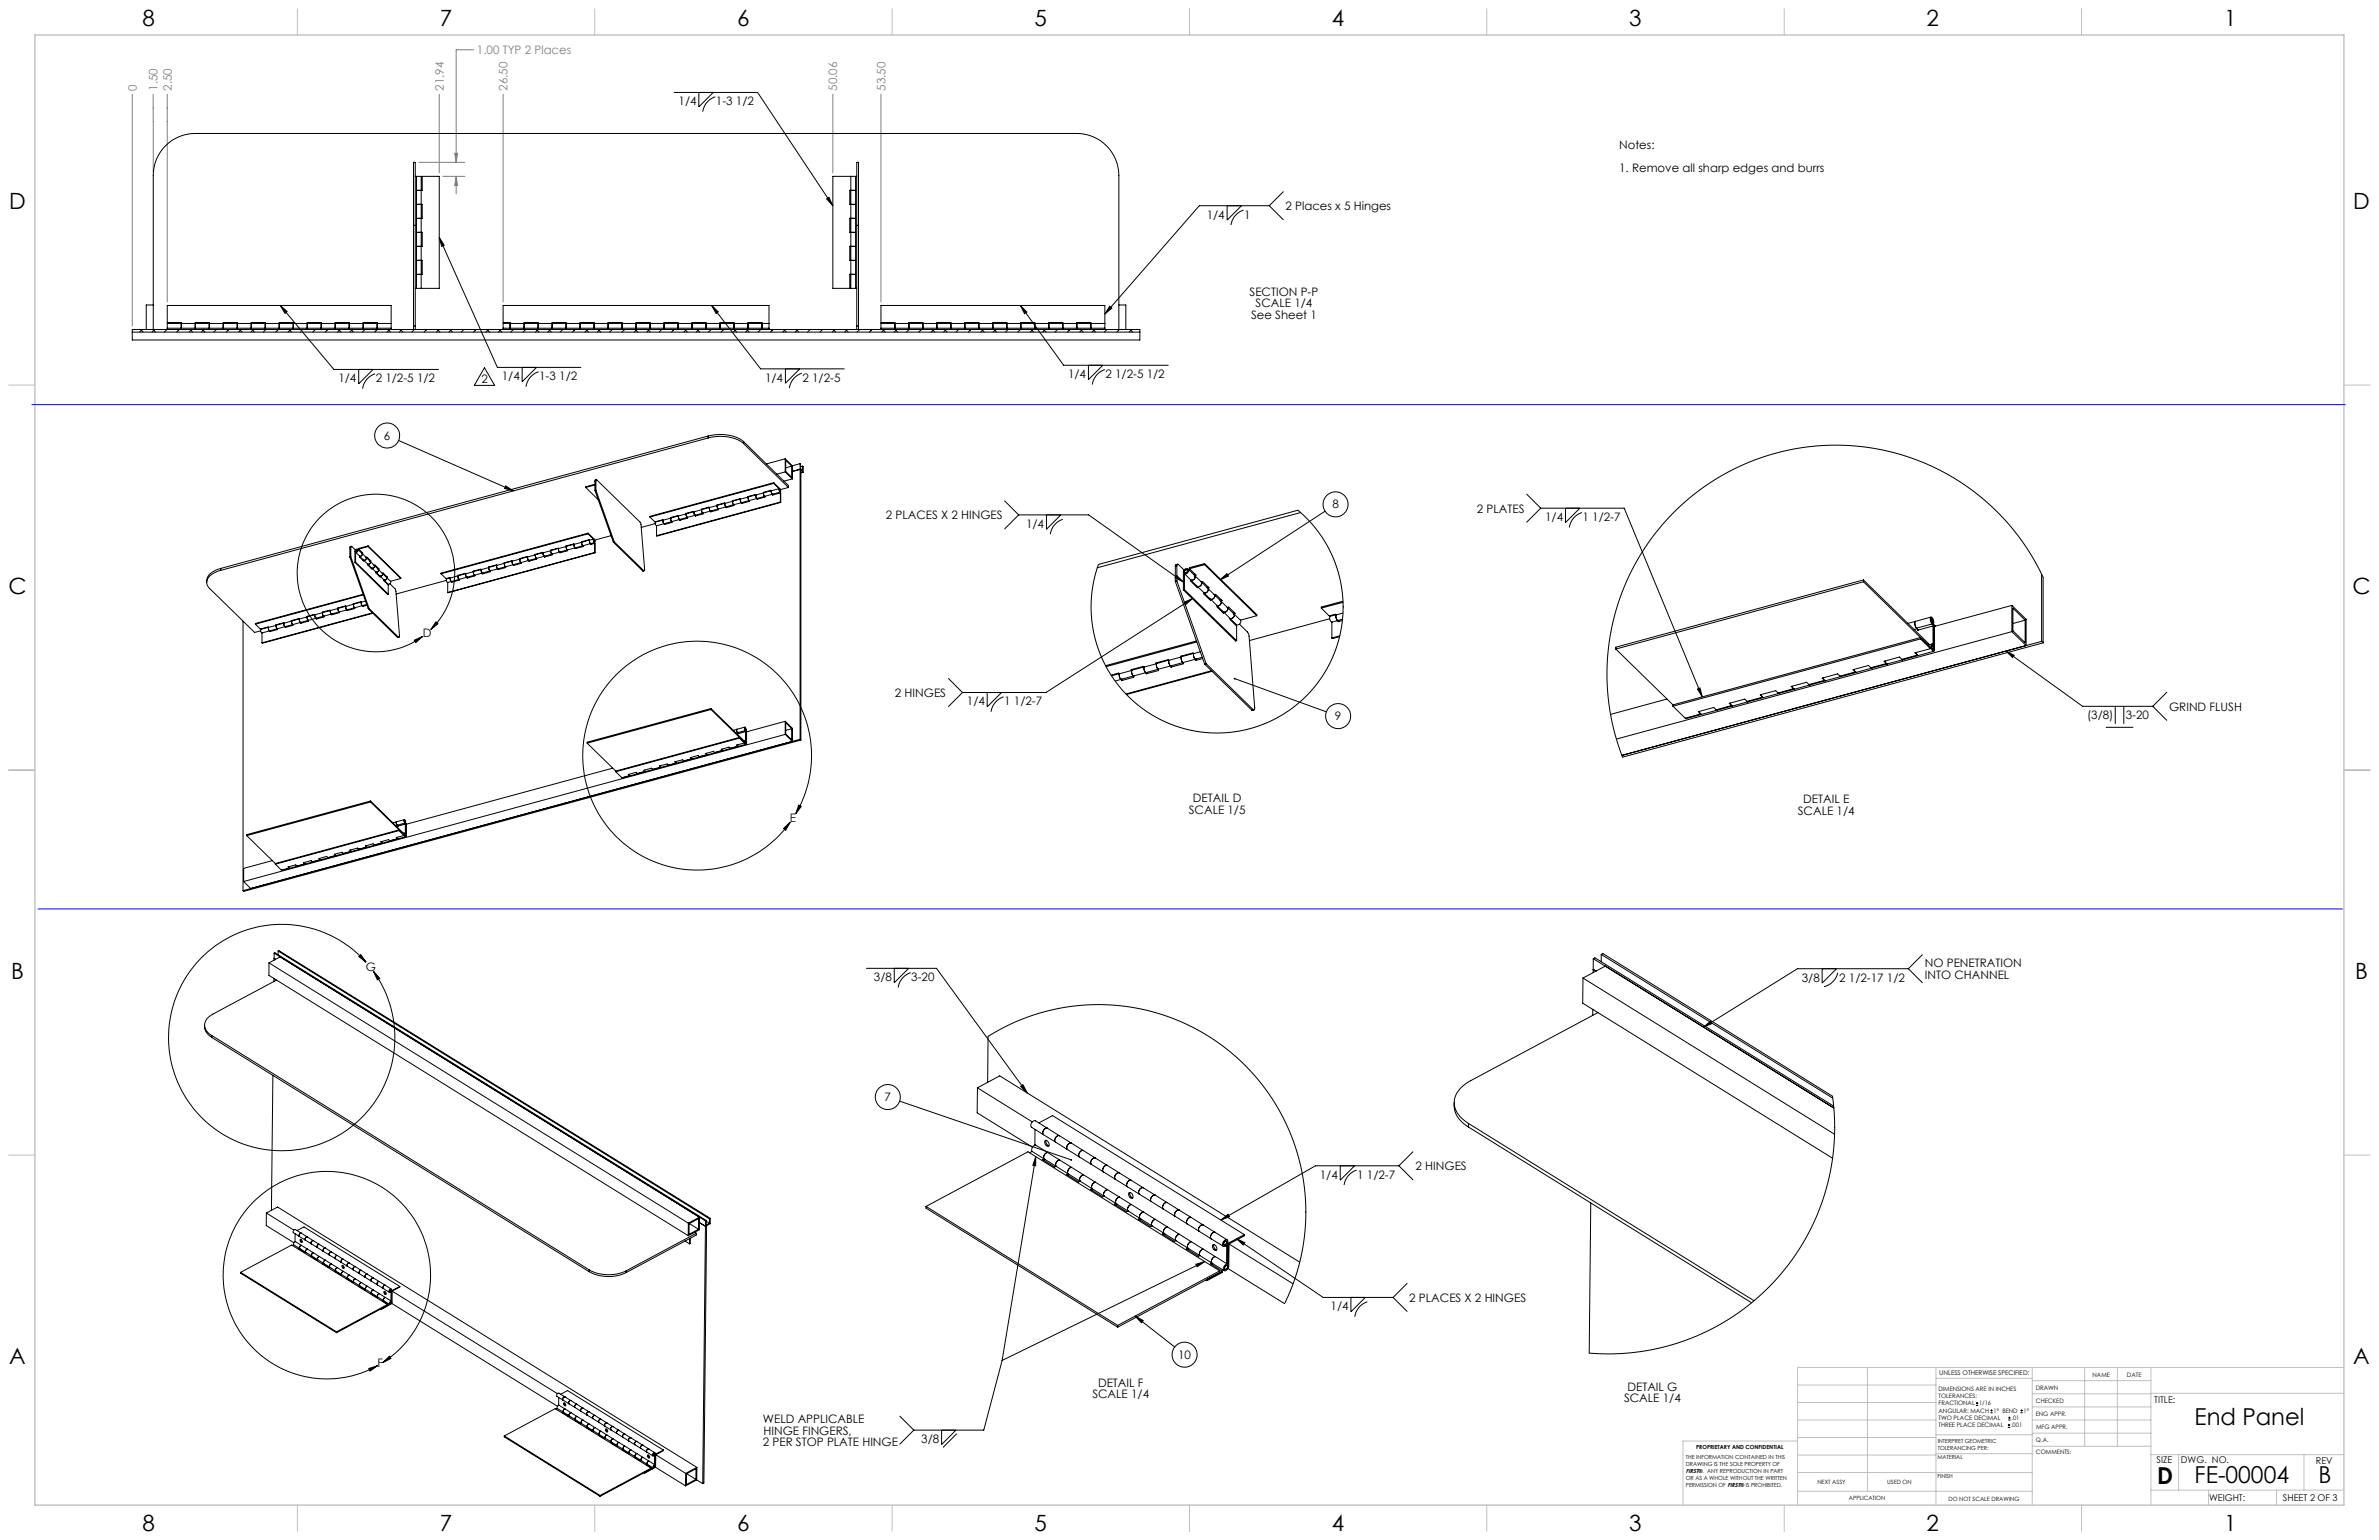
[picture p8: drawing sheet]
<svg xmlns="http://www.w3.org/2000/svg" width="864mm" height="559mm" viewBox="0 0 864 559" stroke-linecap="round" stroke-linejoin="round" font-family="sans-serif">
<defs><g id="words">
<g font-size="8.5">
<text x="796.6" y="517.1">End Panel</text>
<text x="783.1" y="538.4">D</text>
<text x="796.7" y="538.3">FE-00004</text>
<text x="841.6" y="538.3">B</text>
</g>
<g font-size="8.1">
<text x="51.7" y="9.3">8</text>
<text x="159.7" y="9.3">7</text>
<text x="267.6" y="9.3">6</text>
<text x="375.5" y="9.3">5</text>
<text x="483.5" y="9.3">4</text>
<text x="591.4" y="9.3">3</text>
<text x="699.4" y="9.3">2</text>
<text x="807.3" y="9.3">1</text>
<text x="3.3" y="76">D</text>
<text x="854.2" y="76">D</text>
<text x="3" y="215.7">C</text>
<text x="853.9" y="215.7">C</text>
<text x="4" y="355.4">B</text>
<text x="854.9" y="355.4">B</text>
<text x="3.3" y="495.1">A</text>
<text x="854.2" y="495.1">A</text>
<text x="51.7" y="555.4">8</text>
<text x="159.7" y="555.4">7</text>
<text x="267.6" y="555.4">6</text>
<text x="375.5" y="555.4">5</text>
<text x="483.5" y="555.4">4</text>
<text x="591.4" y="555.4">3</text>
<text x="699.4" y="555.4">2</text>
<text x="807.3" y="555.4">1</text>
</g>
<g font-size="4.2" fill="#7f7f7f">
<text x="173.1" y="19.6">1.00 TYP 2 Places</text>
<text x="49.6" y="33" transform="rotate(-90 49.6 33)">0</text>
<text x="57.2" y="33" transform="rotate(-90 57.2 33)">1.50</text>
<text x="62.3" y="33" transform="rotate(-90 62.3 33)">2.50</text>
<text x="161.1" y="33" transform="rotate(-90 161.1 33)">21.94</text>
<text x="184.2" y="33" transform="rotate(-90 184.2 33)">26.50</text>
<text x="303.9" y="33" transform="rotate(-90 303.9 33)">50.06</text>
<text x="321.4" y="33" transform="rotate(-90 321.4 33)">53.50</text>
</g>
<g font-size="4.2">
<text x="246.3" y="38.2">1/4</text>
<text x="259.9" y="38.2">1-3 1/2</text>
<text x="587.8" y="54.2">Notes:</text>
<text x="587.8" y="62.5">1. Remove all sharp edges and burrs</text>
<text x="466.7" y="76.2">2 Places x 5 Hinges</text>
<text x="438.1" y="79.4">1/4</text>
<text x="451.6" y="79.4">1</text>
<text x="453.6" y="107.3">SECTION P-P</text>
<text x="455.8" y="111.5">SCALE 1/4</text>
<text x="454.1" y="115.7">See Sheet 1</text>
<text x="387.7" y="137.2">1/4</text>
<text x="401.3" y="137.2">2 1/2-5 1/2</text>
<text x="122.8" y="138.7">1/4</text>
<text x="136.4" y="138.7">2 1/2-5 1/2</text>
<text x="174.8" y="139.1">2</text>
<text x="182.2" y="138">1/4</text>
<text x="195.7" y="138">1-3 1/2</text>
<text x="277.7" y="138.5">1/4</text>
<text x="291.3" y="138.5">2 1/2-5</text>
<text x="139.4" y="159.5">6</text>
<text x="483.7" y="184.5">8</text>
<text x="536.2" y="186">2 PLATES</text>
<text x="321.6" y="188.4">2 PLACES X 2 HINGES</text>
<text x="372.5" y="191.5">1/4</text>
<text x="560.9" y="189.1">1/4</text>
<text x="574.5" y="189.1">1 1/2-7</text>
<text x="153.5" y="231.1">D</text>
<text x="324.9" y="252.9">2 HINGES</text>
<text x="351" y="256">1/4</text>
<text x="364.6" y="256">1 1/2-7</text>
<text x="787.4" y="257.9">GRIND FLUSH</text>
<text x="484.6" y="261.3">9</text>
<text x="757.6" y="261">(3/8)</text>
<text x="771.7" y="261">3-20</text>
<text x="433" y="291.2">DETAIL D</text>
<text x="654.6" y="291.5">DETAIL E</text>
<text x="286.7" y="298.2">E</text>
<text x="431.5" y="295.4">SCALE 1/5</text>
<text x="652.6" y="295.7">SCALE 1/4</text>
<text x="132.8" y="352.4">G</text>
<text x="698.7" y="351">NO PENETRATION</text>
<text x="317.3" y="356.1">3/8</text>
<text x="330.8" y="356.1">3-20</text>
<text x="654.1" y="356.2">3/8</text>
<text x="667.7" y="356.2">2 1/2-17 1/2</text>
<text x="698.7" y="355.2">INTO CHANNEL</text>
<text x="321.1" y="399.5">7</text>
<text x="513.9" y="424.6">2 HINGES</text>
<text x="479.1" y="427.7">1/4</text>
<text x="492.7" y="427.7">1 1/2-7</text>
<text x="511.6" y="472.4">2 PLACES X 2 HINGES</text>
<text x="483" y="475.5">1/4</text>
<text x="137.1" y="496.1">F</text>
<text x="427.7" y="493">10</text>
<text x="398.6" y="503.2">DETAIL F</text>
<text x="396.5" y="507.4">SCALE 1/4</text>
<text x="589.5" y="508.7">SCALE 1/4</text>
<text x="590.8" y="504.6">DETAIL G</text>
<text x="277" y="516.4">WELD APPLICABLE</text>
<text x="277.2" y="520.5">HINGE FINGERS,</text>
<text x="276.9" y="524.7">2 PER STOP PLATE HINGE</text>
<text x="334.4" y="523.6">3/8</text>
</g>
<g font-size="3.4">
<text x="782" y="508.9">TITLE:</text>
<text x="782.9" y="531">SIZE</text>
<text x="791.7" y="531">DWG. NO.</text>
<text x="840.7" y="531.1">REV</text>
<text x="801.9" y="544.7">WEIGHT:</text>
<text x="828.7" y="544.6">SHEET 2 OF 3</text>
</g>
<text font-size="2.4" x="704" y="499.1">UNLESS OTHERWISE SPECIFIED:</text>
<g font-size="2.2">
<text x="759.6" y="499.5">NAME</text>
<text x="772.1" y="499.6">DATE</text>
<text x="703.7" y="504.7">DIMENSIONS ARE IN INCHES</text>
<text x="703.7" y="507.3">TOLERANCES:</text>
<text x="703.7" y="510">FRACTIONAL</text>
<text x="718.4" y="510">1/16</text>
<text x="739" y="504.3">DRAWN</text>
<text x="739.1" y="509.2">CHECKED</text>
<text x="703.7" y="512.6">ANGULAR: MACH</text>
<text x="703.7" y="515.3">TWO PLACE DECIMAL</text>
<text x="723.7" y="512.6">1° BEND</text>
<text x="730.2" y="515.3">.01</text>
<text x="734.6" y="512.6">1°</text>
<text x="739" y="513.9">ENG APPR.</text>
<text x="703.7" y="517.9">THREE PLACE DECIMAL</text>
<text x="730" y="517.9">.001</text>
<text x="739.1" y="518.6">MFG APPR.</text>
<text x="739.1" y="523.3">Q.A.</text>
<text x="739.1" y="527.5">COMMENTS:</text>
</g>
<g font-size="2.1">
<text x="612" y="534.5">FIRST®. ANY REPRODUCTION IN PART</text>
<text x="659.7" y="538.6">NEXT ASSY</text>
<text x="685.1" y="538.6">USED ON</text>
<text x="671.1" y="544.4">APPLICATION</text>
<text x="707.3" y="544.5">DO NOT SCALE DRAWING</text>
</g>
<g font-size="2">
<text x="615.7" y="525.8">PROPRIETARY AND CONFIDENTIAL</text>
<text x="703.4" y="523.5">INTERPRET GEOMETRIC</text>
<text x="703.4" y="526">TOLERANCING PER:</text>
<text x="612" y="529.4">THE INFORMATION CONTAINED IN THIS</text>
<text x="612" y="531.9">DRAWING IS THE SOLE PROPERTY OF</text>
<text x="703.3" y="529.6">MATERIAL</text>
<text x="612" y="537">OR AS A WHOLE WITHOUT THE WRITTEN</text>
<text x="612" y="539.5">PERMISSION OF FIRST® IS PROHIBITED.</text>
<text x="703.4" y="536.4">FINISH</text>
</g>
</g></defs>
<g fill="none" stroke="#c0c0c0" stroke-width=".36">
<path d="M108 3.2v9.5M215.9 3.2v9.5M323.9 3.2v9.5M431.8 3.2v9.5M539.7 3.2v9.5M647.7 3.2v9.5M755.6 3.2v9.5M3.1 139.7h9.6M850.9 139.7h9.5M3.1 279.4h9.6M850.9 279.4h9.5M3.1 419.1h9.6"/>
<path d="M850.9 419.1h9.5M677.9 496.2v44.9M702.8 496.2v49.9M737.7 496.2v49.9M756.7 496.2v28.6M768.6 496.2v28.6M780.8 496.2v49.9M850.9 496.2h-198.4v49.9M652.5 515.3h50.3M652.5 508.9h50.3M652.5 502.6h50.3M702.8 500.1h34.9"/>
<path d="M737.7 510.5h43.1M737.7 505.7h43.1M737.7 501h43.1M737.7 515.3h43.1M780.8 505.6h70.1M652.5 534.3l85.2 .1M652.5 528h50.3M652.5 521.6h50.3M652.5 522.9h-41.6v23.2M702.8 527.5h35M702.8 520.6h35M737.7 520h43.1"/>
<path d="M737.8 524.8h43M780.8 527.8h70.1M790.9 527.8v12.9M836.4 527.8v12.9M108 546.1v9.6M215.9 546.1v9.6M323.9 546.1v9.6M431.8 546.1v9.6M539.7 546.1v9.6M647.7 546.1v9.6M652.5 541.1h85.2M755.6 546.1v9.6"/>
<path d="M780.8 540.7h70.1M801.7 540.7v5.4M826.4 540.7v5.4"/>
</g>
<path d="M12.7 12.7h838.2v533.4h-838.2z" fill="none" stroke="#c0c0c0" stroke-width=".5"/>
<g fill="none" stroke="#000" stroke-width=".36">
<path d="M244.7 33.5h30.3l27.3 41.1M253.7 33.5v5.3l5.2-5.3M259.6 35.1a6.7 6.7 0 0 0-4.5 5.4M300.1 72.2l.8-.6 1.4 3zM445.5 74.6v5.3l5.2-5.3M451.4 76.2a6.7 6.7 0 0 0-4.5 5.5M460.8 74.6h-25.4l-34.3 39.3M460.8 74.6l5 5.1M465.8 69.6l-5 5M159.5 86.2l1.8 2.8-1 .4zM159.5 86.2l21.1 47.1h30.3M101.7 110.8l2.5 2.3-.7 .6z"/>
<path d="M101.7 110.8l19.5 23.3h38M258.3 110.8l2.4 2.4-.7 .6zM258.3 110.8l17.8 23h30.4M370.4 110.8l2.3 2.4-.8 .6zM370.4 110.8l15.7 21.7h38M402.8 111.1l.8 .7-2.5 2.1zM130.2 134.1v5.2l5.2-5.2M136.2 135.6a6.6 6.6 0 0 0-4.6 5.4M175.9 133.4l3.7 6.4h-7.4zM189.5 133.3v5.2l5.3-5.2M195.5 134.9a6.6 6.6 0 0 0-4.5 5.4M285.1 133.8v5.3l5.2-5.3"/>
<path d="M291.1 135.4a6.7 6.7 0 0 0-4.6 5.4M395.1 132.5v5.3l5.2-5.3M401.1 134.1a6.6 6.6 0 0 0-4.6 5.4M144.7 159.8l41.7 18.3M183.6 176.3l2.8 1.8-3.2-.9zM554.2 179.3l5.1 5.1M364.7 181.8l5.1 5M369.8 186.8h25.4l34.4 24.4M369.8 186.8l-5.1 5.1M379.9 186.8v5.3l5.2-5.3M385.8 188.4a6.7 6.7 0 0 0-4.5 5.5M481 185.5l-38.1 24.9"/>
<path d="M559.3 184.4h30.3l28.3 68.5M559.3 184.4l-5.1 5.1M568.3 184.4v5.2l5.2-5.2M574.3 186a6.6 6.6 0 0 0-4.6 5.4M427.2 208.8l2.4 2.4-3-1.5zM429.8 218.6l3-1.4-2.5 2.3zM432.8 217.2l-53.1 34.1h-30.3M442.9 210.4l2.5-2.2 .5 .8zM150.4 232.3l3-1.4-2.4 2.3zM156.4 228.4a28.6 28.6 0 0 0-10.8-47.6 28.6 28.6 0 0 0-37.3 31.5 28.6 28.6 0 0 0 45.1 18.6M158.3 225.6l.7 .7-2.6 2.1zM728.2 236.3l3 1.5-.6 .8z"/>
<path d="M728.2 236.3l27.8 20h25.5M344.3 246.2l5.1 5.1M349.4 251.3l-5.1 5.1M358.4 251.3v5.2l5.2-5.2M364.3 252.8a6.8 6.8 0 0 0-4.5 5.5M448.2 246.2l33.3 12.1M616.2 250l.9-.4 .8 3.3zM767.9 256.3v6.3M771 256.3v6.3M781.5 256.3l5.1 5.1M786.6 251.2l-5.1 5.1M764.4 263.9h10"/>
<path d="M288.9 295.3a41.5 41.5 0 0 0-34-62.7 41.5 41.5 0 0 0-39.1 59.6 41.5 41.5 0 0 0 71 6.1M289.9 292.1l1 .5-2 2.7zM284.4 300.6l2.4-2.3-1.6 3zM130.2 347.1l.8-.7 1.9 2.7zM132.9 349.1a41.1 41.1 0 0 0-69 12.9 41.1 41.1 0 0 0 43.3 55.3 41.1 41.1 0 0 0 29-63.9l-.6-.9M135.6 352.5l2.2 2.5-.8 .5zM314.5 351.4h25.4l33 45.2M324.6 351.4v5.2l5.2-5.2M330.6 353a6.7 6.7 0 0 0-4.6 5.4M661.5 351.5v5.2l5.2-5.2M667.1 353a6.7 6.7 0 0 1-5 5M692.7 351.5h-40.2l-34.1 21.2"/>
<path d="M692.7 351.5l5.1 5.1M697.8 346.4l-5.1 5.1M618.4 372.7l2.6-2.2 .5 .9zM326.6 399.6l62.3 21.3M370.5 394.2l.8-.6 1.6 3zM376 419.7v3.4l-1.1-.2zM376 419.7l-12.2 73.9M512.9 417.9l-5.1 5.1M486.5 423v5.2l5.2-5.2M492.5 424.6a6.6 6.6 0 0 0-4.6 5.4M507.8 423h-30.3l-34.3 19.7M507.8 423l5.1 5.1"/>
<path d="M434.1 458.8l3.2-1-2.7 1.9zM437.3 457.8l-73.5 35.8M443.2 442.7l2.6-2.1 .5 .9zM448.9 449.5l3 1.4-.6 .9zM448.9 449.5l31.4 21.3h25.4M412.1 477.6l2.9 1.6-.6 .8zM412.1 477.6l14.3 11.2M490.4 470.8v5.2l5.2-5.2M496.4 472.4a6.6 6.6 0 0 0-4.6 5.4M505.7 470.8l5.1 5.1M510.8 465.7l-5.1 5.1M133.9 496.6l3.2-1.1-2.8 2z"/>
<path d="M138.9 494.4a37.7 37.7 0 0 0-2.5-64.8 37.7 37.7 0 0 0-55.5 33.5 37.7 37.7 0 0 0 56.2 32.4M138.9 494.4l2.5-2.3 .5 .8zM363.8 493.6l-6.7 25.3h-25.4M326.6 513.9l5.1 5M331.7 518.9l-5.1 5.1M341.8 518.9v5.3l5.2-5.3M347.3 520.2l-5 5"/>
<circle cx="140.5" cy="158" r="4.5"/>
<circle cx="484.8" cy="183" r="4.5"/>
<circle cx="485.8" cy="259.9" r="4.5"/>
<circle cx="322.3" cy="398.1" r="4.5"/>
<circle cx="430" cy="491.6" r="4.5"/>
</g>
<g fill="none" stroke="#7f7f7f" stroke-width=".36">
<path d="M171.9 18.1h-6.3v40.8M48 34.2v84.1M55.6 34.2v28.2M60.7 34.2v75.4M159.5 34.2v28.5M182.6 34.2v75.4M302.3 34.2v28.5M319.8 34.2v75.4M152 58.9h16.8M165.1 55.6h1l-.5 3.3zM160.7 64h8.1M165.6 64l.5 3.3h-1z"/>
<path d="M165.6 64v6.3"/>
</g>
<path d="M11.5 146.8h839.9M13.8 329.8h836.5" fill="none" stroke="#00f" stroke-width=".36"/>
<path d="M101.7 110.8l2.5 2.3-.7 .6zM159.5 86.2l1.8 2.8-1 .4zM300.1 72.2l.8-.6 1.4 3zM258.3 110.8l2.4 2.4-.7 .6zM370.4 110.8l2.3 2.4-.8 .6zM402.8 111.1l.8 .7-2.5 2.1zM138.9 494.4l2.5-2.3 .5 .8zM133.9 496.6l3.2-1.1-2.8 2zM130.2 347.1l.8-.7 1.9 2.7zM135.6 352.5l2.2 2.5-.8 .5zM158.3 225.6l.7 .7-2.6 2.1zM150.4 232.3l3-1.4-2.4 2.3zM289.9 292.1l1 .5-2 2.7zM284.4 300.6l2.4-2.3-1.6 3zM183.6 176.3l2.8 1.8-3.2-.9zM442.9 210.4l2.5-2.2 .5 .8zM448 246l.2 .2-.3-.1a.35 .35 0 0 0 .4 .5 .35 .35 0 0 0 .2-.6 .35 .35 0 0 0-.5 0zM429.8 218.6l3-1.4-2.5 2.3zM427.2 208.8l2.4 2.4-3-1.5zM616.2 250l.9-.4 .8 3.3zM728.2 236.3l3 1.5-.6 .8zM388.6 420.7l.1 .5 .4-.1-.2-.2 .3 .1-.1-.3zM412.1 477.6l2.9 1.6-.6 .8zM370.5 394.2l.8-.6 1.6 3zM443.2 442.7l2.6-2.1 .5 .9zM448.9 449.5l3 1.4-.6 .9zM376 419.7v3.4l-1.1-.2zM434.1 458.8l3.2-1-2.7 1.9zM618.4 372.7l2.6-2.2 .5 .9z" fill="#000"/>
<path d="M165.6 64l.5 3.3h-1zM165.1 55.6h1l-.5 3.3z" fill="#7f7f7f"/>
<g fill="none" stroke="#000" stroke-width=".36">
<path d="M150.7 64h.5M151.2 74.2h1.7zM151.2 64h1.7v40.6M151.2 64v40.6M152.9 69.1h-1.7h2.1v-5.1h6.2v40.6h-6.6M152.9 74.2h.4v5h-2.1h1.7M308.9 79.2h1.7h-2.1v5.1h2.1h-1.7M308.9 69.1h1.7h-2.1v5.1h2.1h-1.7M308.9 64v40.6h1.7M310.6 64v40.6M311 64h-8.7v40.6h6.2v-5h2.1h-1.7M150.1 81.8h.6"/>
<path d="M151.2 94.5h1.7zM151.2 84.3h1.7zM152.9 94.5h.4v5.1h-2.1h1.7M152.9 84.3h.4v5.1h-2.1h1.7M308.9 89.4h1.7h-2.1v5.1h2.1h-1.7M311 81.8h.6M48 119.6h365.8v3.8h-365.8zM51 119.6l1 .9M51.6 119.6l-.9 .9M55.5 119.6l.9 .9M55.6 119.6v-55.9a15.2 15.2 0 0 1 15.3-15.3h320a15.3 15.3 0 0 1 15.3 15.3v55.9M55.6 110.7h-2.5v8.9"/>
<path d="M56.1 119.6l-.9 .9M60.6 119.6l-.9 .9M60.7 119.1h81.3M64.5 119.6l.3 .3M65.1 119.6l-1 .9M69 119.6l.9 .9M69.6 119.6l-.9 .9M70.9 117.4v1.7v-2.1h5.1v2.1M73.4 119.6l1 .9M74.1 119.6l-1 .9M78.6 119.6l-1 .9M81 117.4v1.7v-2.1h5.1v2.1"/>
<path d="M82.4 119.6l.4 .3M83.1 119.6l-1 .9M86.9 119.6l1 .9M87.6 119.6l-1 .9M91.2 117.4v1.7v-2.1h5.1v2.1M91.4 119.6l1 .9M92 119.6l-.9 .9M96.5 119.6l-.9 .9M100.4 119.6l.3 .3M101 119.6l-.9 .9M101.4 117.4v1.7v-2.1h5v2.1M104.9 119.6l.9 .9"/>
<path d="M105.5 119.6l-.9 .9M110 119.6l-.1 .1M111.5 117.4v1.7v-2.1h5.1v2.1M114.5 119.6l-1 .9M118.4 119.6l.3 .3M119 119.6l-1 .9M121.7 117.4v1.7v-2.1h5.1v2.1M122.8 119.6l1 .9M123.5 119.6l-1 .9M127.4 119.6l.9 .9M128 119.6l-1 .9M131.8 117.4v1.7v-2.1h5.1v2.1"/>
<path d="M132.5 119.6l-1 .9M136.3 119.6l.3 .3M136.9 119.6l-.9 .9M140.8 119.6l.9 .9M141.4 119.6l-.9 .9M142 117.4v1.7M142 117.4h-81.3v2.2M142 117.4v-6.6h-81.3v6.2h5.1v2.1M142 119.1v.5M145.3 119.6l1 .9M145.9 119.6l-.9 .9M150.1 118.3h.6"/>
<path d="M150.1 119.6v-60.7h.6v60.7M150.4 119.6l-.9 .9M150.7 104.6h.5M151.2 104.6h1.7M154.3 119.6l.3 .3M154.9 119.6l-.9 .9M158.8 119.6l.9 .9M159.4 119.6l-1 .9M163.3 119.6l.9 .9M163.9 119.6l-1 .9M168.4 119.6l-1 .9M172.2 119.6l.3 .3"/>
<path d="M172.9 119.6l-1 .9M176.7 119.6l1 .9M177.3 119.6l-.9 .9M181.2 119.6l1 .9M181.9 119.6l-1 .9M182.6 119.1h96.6M186.3 119.6l-.9 .9M190.2 119.6l.3 .3M190.3 117.4v1.7v-2.1h5v2.1M190.8 119.6l-.9 .9M194.7 119.6l1 .9M195.3 119.6l-.9 .9"/>
<path d="M199.2 119.6l.9 .9M199.8 119.6l-.9 .9M200.4 117.4v1.7v-2.1h5.1v2.1M204.3 119.6l-1 .9M208.2 119.6l.3 .3M208.8 119.6l-1 .9M210.6 117.4v1.7v-2.1h5.1v2.1M212.7 119.6l.9 .9M213.3 119.6l-1 .9M217.1 119.6l1 .9M217.8 119.6l-1 .9M220.7 117.4v1.7v-2.1h5.1v2.1"/>
<path d="M222.3 119.6l-1 .9M226.1 119.6l.3 .3M226.7 119.6l-.9 .9M230.6 119.6l1 .9M230.9 117.4v1.7v-2.1h5.1v2.1M231.2 119.6l-.9 .9M235.1 119.6l.9 .9M235.7 119.6l-.9 .9M240.2 119.6l-.9 .9M241.1 117.4v1.7v-2.1h5v2.1M244.1 119.6l.3 .3M244.7 119.6l-.9 .9"/>
<path d="M248.6 119.6l.9 .9M249.2 119.6l-1 .9M251.2 117.4v1.7v-2.1h5.1v2.1M253 119.6l1 .9M253.7 119.6l-1 .9M258.2 119.6l-1 .9M261.4 117.4v1.7v-2.1h5.1v2.1M262 119.6l.4 .3M262.7 119.6l-1 .9M266.5 119.6l1 .9M267.2 119.6l-.9 .8M271 119.6l1 .9"/>
<path d="M271.5 117.4v1.7v-2.1h5.1v2.1M271.6 119.6l-.9 .9M276.2 119.6l-1 .9M279.2 117.4v1.7M279.2 117.4h-96.6v2.2M279.2 117.4v-6.6h-96.6v6.2h2.6v2.1M279.2 119.1v.5M280 119.6l.3 .3M280.6 119.6l-.9 .9M284.5 119.6l.9 .9M285.1 119.6l-.9 .9M289 119.6l.9 .9"/>
<path d="M289.6 119.6l-1 .9M294.1 119.6l-.9 .9M298 119.6l.3 .3M298.6 119.6l-1 .9M302.4 119.6l1 .9M303.1 119.6l-1 .9M307 119.6l.9 .9M307.6 119.6l-1 .9M310.6 104.6h.4M311 119.6v-60.7h.6v60.7M311 118.3h.6M312.1 119.6l-1 .9"/>
<path d="M315.9 119.6l.3 .3M316.5 119.6l-.9 .9M319.8 119.1h81.3M320.4 119.6l1 .9M321 119.6l-.9 .9M324.9 119.6l1 .9M325.5 119.6l-.9 .9M330 117.4v1.7v-2.1h5v2.1M330 119.6l-.9 .9M333.9 119.6l.3 .3M334.5 119.6l-.9 .9M338.4 119.6l.9 .9"/>
<path d="M339 119.6l-1 .9M340.1 117.4v1.7v-2.1h5.1v2.1M342.9 119.6l.9 .9M343.5 119.6l-1 .9M348 119.6l-1 .9M350.3 117.4v1.7v-2.1h5.1v2.1M351.9 119.6l.2 .3M352.5 119.6l-1 .9M356.3 119.6l1 .9M357 119.6l-1 .9M360.4 117.4v1.7v-2.1h5.1v2.1M360.8 119.6l1 .9"/>
<path d="M361.5 119.6l-1 .9M365.9 119.6l-.9 .9M369.8 119.6l.3 .3M370.4 119.6l-.9 .9M370.6 117.4v1.7v-2.1h5.1v2.1M374.3 119.6l.9 .9M374.9 119.6l-.9 .9M378.8 119.6l.9 .9M379.4 119.6l-.9 .9M380.8 117.4v1.7v-2.1h5v2.1M383.9 119.6l-1 .9M387.8 119.6l.3 .3"/>
<path d="M388.4 119.6l-.9 .9M390.9 117.4v1.7v-2.1h5.1v2.1M392.3 119.6l.9 .9M392.9 119.6l-1 .9M396.7 119.6l1 .9M397.4 119.6l-1 .9M401.1 117.4v1.7M401.1 117.4h-81.3v2.2M401.1 117.4v-6.6h-81.3v6.2h5.1v2.1M401.1 119.1v.5M401.8 119.6l-.9 .9M405.7 119.6l.3 .3"/>
<path d="M406.2 110.7h2.5v8.9M406.4 119.6l-1 .9M410.2 119.6l1 .9M410.8 119.6l-.9 .9M48 120.5h365.8M109.1 120.4l-.1 .1M257.1 158.9a14.8 14.8 0 0 1 12.8 2.1M257.1 158.2a15.1 15.1 0 0 1 12.8 2.1M257.1 158.9l-177 48.1M257.1 158.2v.7M257.1 158.2l-177 48.1M212.6 176.9l4.5 4.4"/>
<path d="M216 176l-3.4 .9M216 175.7l-3.4 .9v.3M216 174.6v3.4M216 178l6.6 18.7M216.3 174.5l.3-.4 16 15.7 1.4 16.8-.1 .5-.3-.1M216.3 177.9l-.3 .1M216.3 177.9l6.7 18.7M216.3 174.5v3.4M216.3 174.5l-.3 .1M216.5 174.1l-.5 .5M269.9 160.3v.7M269.9 161l16.3 15.9"/>
<path d="M269.9 160.3l16.3 15.9v.7M274.4 179.6l-2.8 .7v.8l.4 .5M274.4 179.6l.1 .9 .3 .4M274.4 179.6l-3 .6 .2 .2M277.2 178.9v.6l.5 .6M277.2 178.9l-2.8 .7M277.2 178.6l.2 .2M280 178l-2.7 .8-.1 .8 .5 .5M280 178.1v.7l.5 .5M280 178.1l-.1-.2-2.8 .8 .1 .2M280.5 179.3l-2.8 .8M280.6 179.3v.3"/>
<path d="M280.9 175.2l2.3 2.2 .1 1.2-.4-.4-.1-.9M280.9 175.2l-45 12.2v.2M280.9 175.4l1.9 1.9M280.9 175.2v.2M280.9 175.4l-45 12.2M282.8 177.3l-2.8 .8M283 177.5l.2 .8zM283.3 178.6l-2.8 .7M283.3 178.9l-2.8 .7v-.3M283.3 178.9v3.3M283.3 178.9l.1 3.4M285 166.5v4.7"/>
<path d="M285 166.5l-6.8 1.8M285 171.2l-3 .8M285 166.5l2.6 2.5M285 171.2l2.6 2.6M285.2 167l2.2 2.2v4l-2.2-2.1zM286.2 176.9l-2.9 .8M287.4 169.2l-2.2 .6M287.6 171.1l2.8-.8 1.1 1.1M287.6 169v4.8M287.6 173.8l-3 .8M290.4 168.2l.2 1.9 .8 .8v-1.7M290.4 168.2v100.1"/>
<path d="M290.4 168.2l-2.8 .8M290.7 170.6v97.9M291.4 169.2l.1 2.2M291.4 169.2l-.8 .1M291.5 171.4l-.8 .2M127 198.7v3.4M127.4 198.6v-.3h.3l1.3 1.2M127.4 198.6v3.4M127.4 198.6l-.4 .1M127.5 198.2l-.5 .2v.3M129.9 199.3l7.4 7.3M130.2 199.2l1.5 1.5-.3 .1-.1 .8-.7 .2"/>
<path d="M133.6 198.1l-3.4 .9v.2M133.6 198.1v.2M133.6 198.3l-3.4 .9M133.6 198.3l11.9 11.6M133.6 198.1l11.9 11.8M200 199.6l.1 .1M200.1 199.7l-.1 .8 .4 .6M202.7 199l-5.5 1.6M202.8 199v.9l.4 .4M202.8 199l-3 .7 .6 1.7-2.8 .7v-.3M205.6 198.3v.7l.5 .8-2.9 .8v-.3M205.6 198.3l-2.8 .7"/>
<path d="M205.6 198.1l.2 .1M206 199.5l-2.8 .8M208.4 197.5l-2.8 .7v.8l.4 .5M208.4 197.5l.1 .9 .3 .4M208.4 197.5l-3 .6 .2 .2M208.8 198.8l-2.8 .7M209 198.8v.2M211.2 196.8v.6l.5 .6M211.2 196.8l-2.8 .7M211.2 196.6l.2 .1M211.7 198l-2.9 .8M211.7 198v.3l-2.9 .8v-.3"/>
<path d="M213.5 193.5l2.2 2.1 .3 .7-.1 .6-.4-.4-.1-.9M213.5 193.5l-53.4 14.5v.2M213.5 193.7l-53.4 14.5M213.5 193.7l1.9 1.9M213.5 193.5v.2M214 196l-2.7 .7-.1 .6 .5 .7M214 196v.7l.5 .5M214 196l-.1-.2-2.8 .8 .1 .2M214.5 197.2l-2.8 .8M214.6 197.2v.3M215.4 195.6l-1.4 .4M215.6 195.8l.2 .8z"/>
<path d="M215.9 197.2l-1.4 .4v-.4M215.9 196.9l-1.4 .3M215.9 197.2v3.3M215.9 197.2l.1 3.4M221.8 194.4l-5.9 1.6M222.6 196.7l10.7 10.4M223 196.6l-.4 .1M223 196.6l10.6 10.4M235.9 187.6l1.8 1.8 2.9-.8 .1 .2M237.8 190l-5 1.4M238.3 190.8v3.6M240.7 188.7l-2.7 .7-.1 1 .4 .4"/>
<path d="M240.7 188.8v.6l.5 .6M241.2 190l-2.9 .8M241.3 190v.3M243.6 187.8l.1 .1M243.6 187.9l-.1 .8 .4 .5M243.9 189.2v.3l-2.7 .8v-.3M243.9 189.2l-2.7 .8M246.3 187.2l-5.6 1.6M246.3 187.2l.1 .9 .4 .4M246.3 187.2l-3 .6 .2 .9 .4 .5M246.8 188.5l-2.9 .7M246.9 188.5v.2"/>
<path d="M249.1 186.5v.7l.5 .5M249.1 186.5l-2.8 .7M249.2 186.3l.1 .1M249.6 187.7l-2.8 .8M249.6 187.7v.3l-2.8 .8v-.3M251.9 185.7l-2.7 .7-.1 .8 .5 .5M252 185.7v.8l.4 .5M252 185.7l-3 .6 .1 .2M252.4 187l-2.8 .7M252.5 186.9v.3M254.7 184.9v.7l.5 .6M254.7 184.9l-2.7 .8"/>
<path d="M254.8 184.7l.1 .2M255.2 186.2l-2.8 .8M255.2 186.2v.3l-2.8 .8v-.3M257.5 184.1l-2.7 .8-.1 .6 .5 .7M257.6 184.2v.7l.4 .5M257.6 184.2l-.2-.2-2.8 .8 .1 .1M258 185.4l-2.8 .8M258.1 185.4v.3M260.4 183.4v.9l.4 .4M260.4 183.4l-2.8 .8M260.4 183.2l.1 .1M260.8 184.7l-2.8 .7"/>
<path d="M260.8 184.7v.3l-2.8 .7v-.3M263.1 182.6l-2.7 .8v.9l.4 .4M263.2 182.7v.6l.4 .6M263.2 182.7l-.2-.2-2.8 .8 .2 .1M263.6 183.9l-2.8 .8M263.7 183.9v.3M266 181.7l.1 .1M266.1 181.8l-.1 .8 .4 .5M266.4 183.1v.3l-2.8 .8v-.3M266.4 183.1l-2.8 .8M268.7 181.1l-5.5 1.6M268.8 181.1v.7l.4 .6"/>
<path d="M268.8 181.1l-3 .6 .2 1 .4 .4M268.8 181.1l.1 .9 .3 .4M269.2 182.4l-2.8 .7M269.4 182.4v.2M271.6 180.4v.7l.5 .8-2.9 .8v-.3M271.6 180.4l-2.8 .7M271.6 180.2l.2 .1M272 181.6l-2.8 .8M274.8 180.9l-2.8 .7M275 180.8v.3M277.7 180.1l-2.9 .8M277.7 180.1v.3l-2.9 .8v-.3"/>
<path d="M283.3 182.2l-45 12.2M283.3 182.2l.1 .1M283.4 182.3l-45.1 12.1M472.1 186l-73.8 20M607.2 186.3l4.1-3.9 5.1-4.1 8.9-5.9 4.7-2.5 5.9-2.6 5.6-2 6-1.6 5.7-1.1 5.3-.7 5.9-.4 6.7 .1 4.9 .5 6.1 .9 6.4 1.5 5.2 1.6 6.1 2.4 5.3 2.6 6.1 3.5 4.7 3.2 4.7 3.8 5.2 4.9 4 4.4 4.2 5.4 4.3 6.7 3.4 6.5v23.8l-152.7 41.4-1.9-5.4-1.6-6-1.2-6.2-.7-5.4-.2-5.1 .1-7.3 .6-6.2 1-5.5 1.4-5.8 1.8-5.5 2.4-5.8 2.5-5.2 5.9-9.4 4.4-5.6zM80.1 207a5.7 5.7 0 0 0-5.1 4.3l.2 1 .6 1 16.6 16.2 2.2-.6M80.1 206.3a5.5 5.5 0 0 0-5.1 5M80.1 206.3v.7M127 202.1l6.7 18.8M127.4 202l6.6 18.8M127.4 202l-.4 .1M128.4 219.3v.8l.4 .4"/>
<path d="M128.4 219.3l-5.6 1.4M128.4 219l.1 .2M128.8 204l11.9 11.7 .2-.1M129.1 200.4a.61 .61 0 0 0 1-.5 .61 .61 0 0 0-1-.5l-.3 .4v4.2M129.1 200.4v3.6M129.1 204h-.3M129.1 204l11.8 11.6M129.1 200.4l1.5 1.4M130.6 201.9l1.6 1.4 .7-.4v-.7M130.6 201.8v.3l1.4 1.5v-.3M131.1 218.5l-2.7 .7v.8l.4 .5M131.2 218.5v.7l.4 .5"/>
<path d="M131.2 218.5l-.2-.2-2.8 .8 .2 .2M131.4 200.8l.1 .4-.2 .4-.7 .2M131.5 200.5l-.3 .1M131.6 219.7l-2.8 .8M131.8 219.7v.3M131.8 203.1v.2M131.8 215.7l-39.1 10.5v.3M131.9 215.9l-39.2 10.6M132 203.3l1.5 1.4M132.6 218.1l-1.4 .4M132.9 202.2l.3-.1 1.5 1.5-.3 .1-.2 .8-.7 .2M132.9 202.2l-.1 .9-.8 .2"/>
<path d="M133.1 219.4l-1.5 .3M133.2 219.6l-1.6 .5v-.4M133.5 204.8l1.6 1.4 .7-.4 .1-.7M133.5 204.7v.3l1.5 1.5v-.3M134.3 203.7l.2 .4-.3 .4-.7 .2M134.5 203.4l-.3 .1M134.7 206v.2M135 206.2l1.5 1.4M135.9 205.1l-.2 .9-.7 .2M135.9 205.1l.2-.1 1.5 1.5-.3 .1M136.5 207.6l1.6 1.5 .7-.4v-.7M136.5 207.6v.3l1.5 1.5v-.3"/>
<path d="M137.3 206.6l.1 .4-.2 .4-.7 .2M137.3 206.6l-.1 .8-.7 .2M137.3 206.6l1.5 1.4M137.4 206.3l-.3 .1M137.7 208.8v.3M138 209.1l1.5 1.4M138.8 208l-.1 .9-.7 .2M138.8 208l1.5 1.4M138.8 208l.3-.1 1.5 1.5-.3 .1M139.5 210.5l1.6 1.5 .6-.4v-.7M139.5 210.5v.3l1.4 1.5v3.3M140.3 209.5l-.1 .8-.7 .2"/>
<path d="M140.3 209.4l-.1 .9-.7 .2M140.3 209.5l1.4 1.4M140.4 209.2l-.3 .1M141.5 211.8l1.9 1.8 .3 .8 1.3 16.4-.1 .5-.3-.1M145.5 209.9l-3.8 1M160.1 208.2l1.8 1.7 1.6-.2M162 210.6l-18.2 4.9M162.5 211.3v3.7M163.4 209.7l-1.3 .3v.8l.4 .5 1.4-.3M163.5 209.7v.7l.4 .6M164 211v.2M166.3 209v.8l.4 .4"/>
<path d="M166.3 209l-2.8 .7M166.3 208.7l.1 .2M166.7 210.2v.3l-2.8 .8v-.3M169.1 208.2l-2.8 .7v.9l.4 .4M169.1 208.2v.7l.4 .5M169.1 208.2l-.2-.2-2.8 .8 .2 .2M169.5 209.4l-5.6 1.6M169.7 209.4v.3M171.9 207.4v.9l.4 .4M171.9 207.4l-2.8 .8M171.9 207.2l.1 .2M172.3 208.7v.3l-2.8 .8v-.4"/>
<path d="M172.3 208.7l-2.8 .7M174.7 206.7l-2.7 .7-.1 .7 .4 .6M174.7 206.7v.7l.5 .5M174.7 206.7l-.1-.2-2.9 .8 .2 .1M175.2 207.9l-2.9 .8M175.3 207.9v.3M177.5 205.9v.7l.5 .6M177.5 205.9l-2.8 .8M177.6 205.7l.1 .1M177.9 207.2l-2.7 .7M178 207.2v.3l-2.8 .7v-.3M180.3 205.1l-2.7 .7-.1 .8 .4 .6"/>
<path d="M180.3 205.1l.1 .9 .4 .4M180.3 205.1l-3 .6 .2 .2M180.8 206.4l-2.9 .8M180.9 206.4v.3M183.1 204.4v.7l.5 .5M183.1 204.4l-2.8 .7M183.2 204.2l.1 .1M183.6 205.6l-2.8 .8M183.6 205.6v.4l-2.8 .7v-.3M185.9 203.6l-2.7 .7-.1 .8 .5 .5M185.9 203.6l.2 1 .3 .3M185.9 203.6l-2.9 .6 .1 .2"/>
<path d="M186.4 204.9l-2.8 .7M186.5 204.9v.2M188.7 202.9l.1 .8 .4 .4M188.7 202.9l-2.8 .7M188.8 202.6l.1 .2M189.2 204.1v.3l-2.8 .8v-.3M189.2 204.1l-2.8 .8M191.5 202.1l-2.7 .7-.1 .6 .5 .7M191.6 202.1v.7l.4 .5M191.6 202.1v.7l.4 .9 2.8-.8v-.3M191.6 202.1l-.2-.2-2.8 .8 .1 .2M192 203.3l-2.8 .8"/>
<path d="M192.1 203.3v.3M194.4 201.3v.9l.4 .4M194.4 201.3l-2.8 .8M194.4 201.1l.1 .2M194.5 201.3l-.1 .9 .4 .4M194.8 202.6l-2.8 .7M197.1 200.6l-2.6 .7M197.2 200.6v.7l.4 .5M197.2 200.6l-.2-.2-2.8 .8 .2 .1M197.6 201.8l-2.8 .8M197.8 201.8v.3M200.4 201.1l-2.8 .7"/>
<path d="M203.2 200.3l-2.8 .8M203.4 200.3v.3M215.9 200.5l-53.4 14.5M215.9 200.5l.1 .1M216 200.6l-53.5 14.4M233.3 207.1h.5M233.6 207l-.3 .1M398.7 204.8l72.5-19.7 4.2 4.1 4.6 5.9 3.3 5.9 2.5 6.6 1.4 6.7 .3 7.8-.6 6.1-1.9 7.3-1.7 4.1-2.2 4.1-2.8 4.2-2.6 3.1-3.2 3.2-3.3 2.7-3.7 2.5-4 2.1-3.8 1.7-4.3 1.3-4.6 1-4.4 .4-4.5 .1-4-.4-4.3-.8-4.5-1.2-4.9-2-3.9-2.1-4.1-2.8-3.4-2.8-3.7-3.9-2.5-3.1-4.1-7-1.7-4-1.5-5.2-.8-3.9-.4-4.6v-4.6l.4-3.9 1-4.9zM426.6 211l10.7 30M426.6 205.5v5.5M427.2 205.4l.1-.5 .3-.2 2.2 2.1M427.2 205.4v5.4"/>
<path d="M427.2 210.8l10.7 30M427.2 210.8l-.6 .2M427.2 205.4l-.6 .1M427.5 204.7l-.7 .2-.2 .6M429.6 214.1l18.9 18.5 .4-.1M430 208.2a1.01 1.01 0 0 0 1.3-.5 1.01 1.01 0 0 0-.6-1.4l-.9 .5-.2 .5v6.8M430 208.2l2.3 2.3M430 208.2v5.8M430 214l-.4 .1M430 214l18.9 18.5M430.2 206.9a.55 .55 0 0 1 .8 .2 .55 .55 0 0 1-.3 .8 .55 .55 0 0 1-.7-.5zM431.3 206.5l2.4 2.3"/>
<path d="M431.8 206.4l2.4 2.3-.5 .1M432.3 210.6l2.2 2.1a1.15 1.15 0 0 0 1.4-.2 1.15 1.15 0 0 0 .2-1.4M432.3 210.5v.5l2.4 2.3v-.5M433.7 208.8a1.17 1.17 0 0 1-.2 1.3 1.17 1.17 0 0 1-1.2 .4M433.7 208.8a1.16 1.16 0 0 1-.1 1.3 1.16 1.16 0 0 1-1.3 .4M433.7 208.8l2.4 2.3M433.9 208.4l-.5 .1M434.3 212.5v.4M434.7 212.8l2.4 2.3M436.1 211.1a1.2 1.2 0 0 1-.2 1.3 1.2 1.2 0 0 1-1.2 .4M436.1 211.1l2.3 2.3M436.1 211.1l.5-.1 2.3 2.3-.5 .2"/>
<path d="M437.1 215.2l2.1 2.1a1.14 1.14 0 0 0 1.4-.2 1.14 1.14 0 0 0 .2-1.3 1.19 1.19 0 0 1-.1 1.2 1.19 1.19 0 0 1-1.2 .5M437.1 215.1v.5l2.4 2.3v-.4M437.3 204.5l-5.5 1.5v.4M437.3 204.5v.4M437.3 204.9l-5.5 1.5M437.3 204.9l18.9 18.5M437.3 204.5l18.9 18.5v.4M438.4 213.4a1.15 1.15 0 0 1-.1 1.3 1.15 1.15 0 0 1-1.2 .4M438.4 213.5a1.18 1.18 0 0 1-.1 1.2 1.18 1.18 0 0 1-1.2 .4M438.4 213.5l2.4 2.3M438.6 213l-.5 .1M439 217.1v.4"/>
<path d="M439.5 217.5l2.3 2.2M440.8 215.8l4.7 4.6M440.8 215.8l.5-.1 2.4 2.2-.5 .2M441.8 219.8l2.2 2.1a1.13 1.13 0 0 0 1.3-.1 1.13 1.13 0 0 0 .2-1.4M441.8 219.7v.5l2.4 2.4v-.5M443.1 218.1a1.15 1.15 0 0 1-.1 1.2 1.15 1.15 0 0 1-1.2 .4M443.2 218.1a1.16 1.16 0 0 1-.2 1.3 1.16 1.16 0 0 1-1.2 .3M443.3 217.6l-.5 .2M487.5 218.2l-7.9 2.1v.4M487.5 218.5l-7.9 2.2M676.5 211.1l24.3 23.8v.5M676.5 210.4v.7"/>
<path d="M676.5 210.4l23.6 23.2v.6M676.5 211.1l-89.9 24.4M676.5 210.4l-89.9 24.4v.7M730.3 219.7l-28.2 7.6M730.3 219.7v9.5M730.3 219.7l5.2 5v9.5l-5.2-5M741.1 208.4v24.3M88.2 225.4v97.8M92.7 226.5l1.8 1.7 3-.6M95.1 229.7v3.6M97.4 227.6l-2.7 .8-.1 .6 .5 .7M97.5 227.6v.8l.4 .5"/>
<path d="M97.9 228.9l-2.8 .8M98 228.9v.3M100.3 226.9l-.2-.2 2.8-.7 .2 .8 .4 .6M100.3 226.9v.9l.4 .3M100.3 226.9l-2.8 .7M100.3 226.7l.1 .1M100.7 228.1v.3l-2.8 .8v-.3M103.5 227.4l-5.6 1.5M103.7 227.3v.3M105.9 225.4v.7l.4 .5M105.9 225.4l-5.6 1.4v1l.4 .3M105.9 225.1l.1 .2"/>
<path d="M106.3 226.6l-2.8 .8M106.3 226.6v.3l-2.8 .8v-.3M108.7 224.6l-2.7 .7-.1 .8 .4 .5M108.7 224.6l.1 .9 .3 .3M108.7 224.6l-.2-.2-2.8 .8 .2 .2M109.1 225.8l-2.8 .8M109.3 225.8v.3M111.5 223.8v.7l.5 .9-2.9 .8v-.4M111.5 223.8l-2.8 .8M111.5 223.6l.2 .2M111.9 225.1l-2.8 .7M114.3 223l-2.7 .8-.1 .7 .4 .6"/>
<path d="M114.3 223.1l.1 .8 .4 .4M114.3 223.1v.7l.5 .5M114.3 223.1l-3 .6 .2 .1M114.9 224.3v.3M117.1 222.3v.7l.5 .6M117.1 222.3l-2.8 .8M117.2 222.1l.1 .1M117.6 223.6l-5.7 1.5M117.6 223.6v.3l-2.8 .7v-.3M119.9 221.5l-2.7 .7-.1 .6 .5 .8M119.9 221.5v.7l.5 .6M119.9 221.5l-2.9 .6 .1 .2"/>
<path d="M120.4 222.8l-2.8 .8M120.5 222.8v.3M122.7 220.8l-.1-.2 2.8-.7 .2 .8 .4 .6M122.7 220.8l.1 .9 .4 .3M122.7 220.8l-2.8 .7M122.8 220.6l.1 .1M122.8 220.7v1l.4 .3M123.2 222v.3l-2.8 .8v-.3M126 221.3l-5.6 1.5M126.1 221.2v.3M128.8 220.5l-2.8 .8M128.8 220.5v.3l-2.8 .8v-.3"/>
<path d="M133.7 220.9l10.6 10.4M134 220.8l10.6 10.4M134 220.8l-.3 .1M135.2 222.4l-40.1 10.9M135.3 222.5l-40.2 10.8M144.3 231.3h.6M144.6 231.2l-.3 .1M424.3 239.5l-4.4 1.2v1.5l.6 .6M424.4 239.6v1.1l.7 .9M424.4 239.6l-.3-.2-4.5 1.2 .2 .2M428.8 238.4v1.1l.7 .9M428.8 238.4l-4.4 1.2"/>
<path d="M428.9 238.1l.2 .1M433.3 237.1l-4.4 1.2-.2 .5 .2 1 .6 .6M433.3 237.2l.1 1.3 .6 .7M433.3 237.2l.1 1.1 .3 .7 .4 .1v.5l2.5-.6M433.3 237.2l-.2-.3-4.5 1.2 .2 .3M434 239.2l-4.5 1.2M434.3 239.1v.5M434.3 232.6l-33 8.9M434.4 232.9l-32.9 9M435.7 236.5l-2.4 .7M436.4 238.5l-2.4 .7M443.8 221.8v.3"/>
<path d="M444.2 222.1l2.3 2.3M445.5 220.4a1.15 1.15 0 0 1-.1 1.3 1.15 1.15 0 0 1-1.2 .4M445.5 220.4l4.8 4.6M445.5 220.4l.5-.1 2.4 2.3-.5 .1M446.5 224.4l2.2 2.2a1.13 1.13 0 0 0 1.4-.2 1.13 1.13 0 0 0 .2-1.4M446.5 224.4v.5l2.4 2.3v5.3M447.9 222.7a1.19 1.19 0 0 1-.1 1.3 1.19 1.19 0 0 1-1.3 .4M447.9 222.7a1.17 1.17 0 0 1-.1 1.3 1.17 1.17 0 0 1-1.3 .4M448.1 222.3l-.5 .1M449.9 226.5l2.9 2.8 .6 1.1 2.1 26.4-.2 .7h-.4M456.2 223.4l-5.9 1.6M479.6 220.7l2.9 2.8 2.3-.6 .2 .2"/>
<path d="M482.7 224.5l-29.2 7.9M483.5 225.7v5.8M485 223.1l-2.2 .7v1.1l.7 .8M485 223.1l.1 1.4 .6 .6M485.7 225.1l-2.2 .6M485.7 225.1v.5l1.6-.4M486 225.1v.5M486.3 231l-2.6 .7-.2-.2M486.3 230.7l-2.8 .8M487.3 224.7l-1.6 .4M487.5 222.5l-2.5 .6M586.6 235.5l20.7 20.3"/>
<path d="M684.2 239.9l.6 .9 .3 .1M690.4 239.3l.3 .1zM690.4 239.3l-.9-.9-5.6 1.6 .9 .8M695.4 225.5a2.1 2.1 0 0 0 .3 2.4M695.4 225.5a2.11 2.11 0 0 0 .3 2.4M695.4 225.5l-2.8 .7M695.5 236.8l.4 .8 .4 .3M695.7 227.9l.7 .7M695.9 228.1l-1.1 .3M696 237.7l.3 .2M696 237.7l-5.6 1.6M696.3 237.9l-11.2 3"/>
<path d="M696.3 228.6h.1M697.2 231.8l-89.9 24.5M697.2 231.8l3.6 3.6M697.2 231.8v-.4l-89.9 24.4M700.8 235.4l-5.7 1.5 .9 .8M701 223.9l-5.6 1.6M701.1 224.5h.1a.81 .81 0 0 1 .5 .7 .81 .81 0 0 1-.3 .7l-.4-.9zM701.3 233.7l-1.2 .3M701.3 234.3a.87 .87 0 0 1 .4 1.5l-.4-.9zM701.4 234.3a1.01 1.01 0 0 1 .3 1.5l-.4-.7zM701.4 226.4l-.2-.2a1.67 1.67 0 0 1-.1-2.3l.8 1.1v1.4l.7 .8M701.4 226.4l.8 .9"/>
<path d="M701.4 226.4l-5.7 1.5M701.7 233.8l.3 .2-.2 .1M701.7 227.2v6.6M701.7 227.2l.3 .2M701.7 227.2l-5.6 1.5v-.4M701.7 233.8h-.1M702 236.3l-5.7 1.6M702 227.2l.2 .3-.1 8.8a1.69 1.69 0 0 1-.7-2.6l.6 .7zM702 227.2l-.2 .1M730.3 229.2l-143.5 39M730.7 220.7l4.5 4.3v8.2l-4.5-4.3zM735.2 225l-4.5 1.2"/>
<path d="M741.1 232.7l-152.3 41.4M741.1 232.7l.6 .6M258.1 257.1v.4M258.1 257.1l11.8 11.6v.3l-11.8-11.5M258.1 257.5l-45 12.2M258.1 257.1l-45 12.2v.4M406.3 244.4l-2.8 .8M406.4 244.5v1.1l.7 .9M406.4 244.5l.1 1.4 .6 .6M406.4 244.5l-.3-.3-2.8 .8M407.1 246.5l-2.3 .6M407.3 246.4v.5"/>
<path d="M410.9 243.3l.1 1.4 .6 .6M410.9 243.3l-4.5 1.2M410.9 242.9l.2 .2M411.6 245.3l-4.5 1.2M411.6 245.3v.4l-4.5 1.3v-.5M415.3 242l-4.3 1.2-.1 1.2 .7 .9M415.4 242v1.2l.7 .9M415.4 242l-.3-.2-4.5 1.2 .3 .3M416.1 244.1l-4.5 1.2M416.3 244v.5M419.8 240.8l.1 1.4 .6 .6M419.8 240.8l-4.4 1.2"/>
<path d="M419.9 240.5l.2 .2M420.5 242.8l-4.4 1.3M420.5 242.8v.5l-4.4 1.2v-.4M425.1 241.6l-4.6 1.2M425.3 241.5v.5M429.5 240.4l-4.4 1.2M429.5 240.4v.5l-4.4 1.2v-.5M437.3 241l17 16.6M437.9 240.8l17 16.7M437.9 240.8l-.6 .2M439.8 243.4l-31.1 8.4M440 243.6l-31.1 8.4"/>
<path d="M454.3 257.6h.9M454.9 257.5l-.6 .1M605.1 253.6l-20.4 5.6M607.3 256.3l4.5 4.3M607.3 255.8v.5M616.9 258.2l.3 .7 .5 .3-.3-.1M617.4 259.1l-5.6 1.5M623 257.6l.3 .1zM623 257.6l-.9-.9-5.6 1.5 .9 .9M628.1 255.1l.8 1.1M628.6 256l.3 .2M628.6 256l-5.6 1.6"/>
<path d="M628.9 256.2l-16.8 4.5-.3-.1M634.2 254.5l.4 .1M634.2 254.5l-.8-.8-5.7 1.5 .9 .8M634.6 254.6l-5.7 1.6M639.3 252.1l.4 .7 .5 .3-.4-.1M639.8 253l-5.6 1.5M645.4 251.5l.4 .1zM645.4 251.5l-.8-.9-5.6 1.5 .8 .9M650.6 249l.3 .8 .5 .3M651.1 249.9l.3 .2M651.1 249.9l-5.7 1.6M651.4 250.1l-16.8 4.5"/>
<path d="M656.7 248.4l.3 .1zM656.7 248.4l-.9-.8-5.6 1.5 .9 .8M661.8 246l.4 .7 .5 .3-.4-.1M662.3 246.9l-5.6 1.5M667.9 245.4l.4 .1zM667.9 245.4l-.8-.9-5.6 1.6 .8 .8M673 242.9l.4 .8 .5 .3M673.5 243.8l.4 .2M673.5 243.8l-5.6 1.6M673.9 244l-22.5 6.1M679.1 242.3l.4 .1M679.1 242.3l-.8-.8-5.6 1.5 .8 .8"/>
<path d="M679.5 242.4l-5.6 1.6M684.8 240.8l.3 .1M684.8 240.8l-5.7 1.5M685.1 240.9l-5.6 1.5M213.1 269.7l10.4 10.1M222.4 278.7l-75 20.4-.4-.4M223.5 279.8v.2M233.9 279.4l.5 .6M234.2 279.9l.2 .1M234.2 279.9l-2.8 .8M234.4 280l-2.9 .7M237 279.2h.1"/>
<path d="M237 279.2l-.5-.5-2.7 .8 .4 .4M237.1 279.2l-2.7 .8M239.5 277.9l.5 .5M239.8 278.4h.2M239.8 278.4l-2.8 .8M240 278.4l-2.9 .8M242.6 277.6l.2 .1M242.6 277.6l-.4-.4-2.8 .8 .4 .4M242.8 277.7l-2.8 .7M245.1 276.4l.5 .5M245.4 276.9h.2M245.4 276.9l-2.8 .7"/>
<path d="M245.6 276.9l-2.8 .8M248.2 276.1l.2 .1M248.2 276.1l-.4-.4-2.8 .7 .4 .5M248.4 276.2l-2.8 .7M250.8 274.9l.4 .5M251 275.3l.2 .1M251 275.3l-2.8 .8M251.2 275.4l-2.8 .8M253.8 274.6h.2M253.8 274.6l-.4-.5-2.8 .8 .4 .4M254 274.6l-2.8 .8M256.4 273.3l.4 .6"/>
<path d="M256.6 273.8l.2 .1M256.6 273.8l-2.8 .8M256.8 273.9l-2.8 .7M259.4 273l.2 .1M259.4 273l-.4-.4-2.8 .8 .4 .4M259.6 273.1l-2.8 .8M262 271.8l.4 .5M262.3 272.3h.1M262.3 272.3l-2.9 .7M262.4 272.3l-2.8 .8M265 271.5l.2 .1M265 271.5l-.4-.4-2.8 .8 .5 .4"/>
<path d="M265.2 271.6l-2.8 .7M267.5 264.6l-.1 .5 .3 .8M267.5 264.6l-.1 .4 .3 .9M267.5 264.6l-1.3 .4M267.6 270.3l.4 .5h-.1M267.7 265.9l.4 .3M267.8 266l-.5 .1M267.9 270.8l-2.9 .7M268 266.2h.1M268.5 267.6l-45 12.2M268.5 267.8l-45 12.2M268.5 267.8l1.8 1.8"/>
<path d="M268.5 267.6v.2M268.5 267.6l1.8 2M270.3 269.6l-2.9 .7 .5 .5M270.4 263.8l-2.9 .8M270.4 264.1l.3 .8zM270.5 268.7l-.6 .2M270.5 269l.4 .5-.2 .3zM270.5 265.1l-.3-.7 .2-.6 .8 1.7M270.5 265.1l.5 .4M270.5 265.1l-2.8 .8M270.7 268.8l.1 .1M270.7 265.5v3.3"/>
<path d="M270.7 265.5l.2 .1M270.7 265.5l-2.8 .7v-.2M270.7 268.8h.1M270.9 265.5l.1 4.5a.69 .69 0 0 1-.6-.5 .69 .69 0 0 1 .2-.7l.3 .3zM270.9 270.1l-5.7 1.5M270.9 265.5h-.1M285 261.7l-14.1 3.9M285 261.7v4.8M285 266.5l-196.6 53.4M285 261.7l2.6 2.6v4.7l-2.6-2.5M285.2 262.3l2.2 2.1v4.1l-2.2-2.2zM287.4 264.4l-2.2 .6"/>
<path d="M290.4 268.3l-202.2 54.9M290.4 268.3l.3 .2M290.7 268.5l-202.2 54.9-.3-.2M134.5 291l-44.9 12.2M134.5 290.7l11.9 11.6v.3l-11.9-11.6M134.5 290.7l-44.9 12.2v.3M134.5 290.7v.3M144 298.2l-.2 .4 .3 .8M144 298.2l-1.4 .4M144.1 299.4l.4 .4M144.3 299.5l-.6 .1M144.5 299.7v.1"/>
<path d="M146.8 297.7l.2 .1 .1 .6zM146.8 297.4l-2.8 .8M147 298.7l-.4-.7 .2-.6 .8 1.6M147 298.7l-2.9 .7M147.1 299v3.3M147.1 299l.2 .2M147.1 299l-2.7 .6M147.3 299l.1 4.5a.69 .69 0 0 1-.6-.5 .69 .69 0 0 1 .2-.7l.3 .4zM147.3 299l-.1 .1M223.5 280l2.2 2.2M228.3 281l.4 .5M228.5 281.4l.2 .1"/>
<path d="M228.5 281.4l-2.8 .8M228.7 281.5l-3 .7M231.4 280.7h.1M231.4 280.7l-.5-.5-2.8 .8 .4 .4M231.5 280.7l-2.8 .8M88.4 319.9l2.6 2.5M89.6 303.2l10.3 10.1M98.8 312.3l-10.4 2.8v4.8M99.9 313.6l2.3 2.1M99.9 313.3v.3M104.7 314.5l.5 .6M105 315l.2 .1"/>
<path d="M105 315l-2.8 .7M105.2 315.1l-3 .6M107.8 314.2l.2 .1M107.8 314.2l-.4-.4-2.8 .8 .4 .4M108 314.3l-2.8 .8M110.3 313l.5 .5M110.6 313.5h.2M110.6 313.5l-2.8 .7M110.8 313.5l-2.8 .8M113.4 312.7l.2 .1M113.4 312.7l-.4-.4-2.8 .8 .4 .4M113.6 312.8l-2.8 .7"/>
<path d="M116 311.5l.4 .5M116.2 311.9l.2 .1M116.2 311.9l-2.8 .8M116.4 312l-2.8 .8M119 311.2l.2 .1M119 311.2l-.4-.4-2.8 .7 .4 .4M119.2 311.3l-2.8 .7M121.6 310l.4 .5M121.8 310.4l.2 .1M121.8 310.4l-2.8 .8M122 310.5l-2.8 .8M124.6 309.7h.2"/>
<path d="M124.6 309.7l-.4-.5-2.8 .8 .4 .4M124.8 309.7l-2.8 .8M127.2 308.4l.4 .6M127.4 308.9l.2 .1M127.4 308.9l-2.8 .8M127.6 309l-2.8 .7M130.2 308.1l.2 .1M130.2 308.1l-.4-.4-2.8 .8 .4 .4M130.4 308.2l-2.8 .8M132.8 306.9l.4 .5M133.1 307.4h.1M133.1 307.4l-2.9 .7"/>
<path d="M133.2 307.4l-2.8 .8M135.9 306.6l.1 .1M135.9 306.6l-.5-.4-2.8 .8 .5 .4M136 306.7l-2.8 .7M138.4 305.4l.5 .5M138.7 305.8l.2 .1M138.7 305.8l-2.8 .8M138.9 305.9l-2.9 .8M141.5 305.1l.2 .1M141.5 305.1l-.4-.4-2.8 .7 .4 .4M141.7 305.2l-2.8 .7M144 303.8l.5 .6"/>
<path d="M144.3 304.3l.2 .1M144.3 304.3l-2.8 .8M144.5 304.4l-2.8 .8M144.9 301.4l-45 12.2M144.9 301.4l1.8 1.7M144.9 301.1v.3M144.9 301.1l1.8 2M144.9 301.1l-45 12.2M146.7 303.1l-2.8 .8 .4 .4M146.9 302.3l-.5 .2M147 302.6l.2 .8zM147.1 302.3v.1"/>
<path d="M147.1 302.3l.1 .2M147.3 303.6l-2.8 .8M97.6 349.4l152.3 94.4M97.6 349.4v4.5l152.2 94.5M99.4 355v1.1M99.5 345.9l156.6 97.1M99.5 347.8l.5 .3M99.5 345.9v1.9M99.5 345.9l.3-.2 156.6 97.2M99.5 347.8v.6M100.4 355.6l-23.1 12.4a4 4 0 0 0-1.9 6.5l1.5 1.2M101 345.1l156.5 97.1"/>
<path d="M101 345.1v1.3M101 345.1l.2-.2 156.6 97.2M101.7 347.2l-4.1 2.2M574.6 354.9l91.4 56.7M574.6 354.9l-.1 9.1 90.7 56.3M578.3 351.8l1.1 .6M578.3 351.8v1.1M578.4 347.9l87.3 54.2M578.4 347.9l-.1 3.9M578.4 347.9l.6-.3 86.6 53.8M581.3 346.3l.6-.3 83.3 51.8 .7 7.7v7.3l-.5 6.6-1.1 6.4-1.4 5.6-2 6.3-2.4 5.8-3.6 7-3.5 5.4-3.6 4.9-4.3 4.8-4.2 4.2-4.7 3.9-5.3 3.9-5.9 3.6-5.4 2.7-5.5 2.2-7.1 2.3-7.3 1.6-6.9 1-6.1 .3-8.2-.3 .6-54.5M581.3 346.3l84 52.2"/>
<path d="M581.3 346.3v2.7M582.8 350.6l-8.2 4.3M74.3 371.9a4.5 4.5 0 0 0 2.5 4.5M76.8 376.4l137.1 85M76.9 375.7l137 85.1M76.9 375.7l-.1 .7M578.2 366.3v2.1M580.1 367.4l-46.2 24.7a9.4 9.4 0 0 0-6 8.8 9.9 9.9 0 0 0 5.1 6.7M99.1 390.2l-.6 49M354.8 394.7l20 12.4M354.8 394.7l-.1 9.1 20.1 12.5M354.8 394.7l8.1-4.3 108.9 67.6"/>
<path d="M358.5 392.7l.2-16.6 6.1-3.5 7.8-3.4 7.5-2.3 8-1.6 7.1-.7h7.8l7.3 .8 7.7 1.6 8 2.6 6.7 3 6.8 3.9 6.1 4.3 5.3 4.6 6.4 7.1 4.6 6.3 4.4 7.7 3.2 7.5 2.4 7.9 1.5 7.7 .6 8.3-.3 8.7-1.4 9.4-2.5 8.8-3.5 8.2-20.5-12.7M374.7 417.8l-1 .5M374.7 417.8l4.3 2.7M375.7 409.8v5.5l69.5 43.2M375.9 415.5a1.77 1.77 0 0 0-1.2 2.3M377.1 407.5l5-2.7 69.6 43.2M378.8 411.7l4.4 2.7M379.4 413.9a1.23 1.23 0 0 1 1.2 .7 1.23 1.23 0 0 1-.1 1.4 1.52 1.52 0 0 1-1.1-2.1zM379.7 413.8a1.69 1.69 0 0 0 1.1 1.9M380.2 409.4a1.59 1.59 0 0 0-1.4 2.3M380.2 409.4l-4.3-2.7a1.52 1.52 0 0 0-1.5 2.3l4.4 2.7M380.2 409.4a1.56 1.56 0 0 0-1.4 2.3"/>
<path d="M380.2 409.4l4.4 2.7M383.2 414.4l4.3 2.7M384.6 412.1a1.52 1.52 0 0 0-1.4 2.3M384.6 412.1a1.52 1.52 0 0 0-1.4 .7 1.52 1.52 0 0 0 0 1.6M384.6 412.1l4.3 2.7M387.5 417.1l4.3 2.7M388.9 414.8a1.56 1.56 0 0 0-1.4 2.3M388.9 414.8l4.4 2.7M391.8 419.8l4.4 2.7M393.3 417.5a1.52 1.52 0 0 0-1.5 2.3M393.3 417.5a1.54 1.54 0 0 0-1.5 2.3M393.3 417.5l4.3 2.7"/>
<path d="M527.9 400a8.9 8.9 0 0 0 5.1 8.9M533 407.6l103.7 64.4M533 407.6v1.3M533 408.9l102.8 63.8M336.2 437.8l69.5 43.1M336.2 437.8l37-19.9 69.6 43.3M336.2 437.8v.6l69.5 43.2M379 420.5a1.75 1.75 0 0 1 1.3-2.3 1.63 1.63 0 0 0-1.2 2.4l4.3 2.6M379 420.5l-.5 .3 4.4 2.7 .5-.3M379.4 420.8l-.5 .2M383.4 423.2l4.3 2.7M383.6 421.5l1-.6a1.77 1.77 0 0 0-1.2 2.3l-.2-.7z"/>
<path d="M387.7 425.9a1.75 1.75 0 0 1 1.2-2.3 1.68 1.68 0 0 0-1.1 2.4l4.2 2.6M387.7 425.9l-.5 .3 4.3 2.7 .6-.3M388.1 426.2l-.5 .2M392.1 428.6l4.3 2.7M392.5 426.7l.8-.4a1.77 1.77 0 0 0-1.2 2.3 1.5 1.5 0 0 1 .4-1.9zM396.2 422.5l4.3 2.7M396.4 431.3a1.75 1.75 0 0 1 1.3-2.3 1.63 1.63 0 0 0-1.2 2.4l4.3 2.6M396.4 431.3l-.5 .3 4.4 2.7 .5-.3M396.8 431.6l-.5 .2M397.6 420.2a1.56 1.56 0 0 0-1.4 2.3M397.6 420.2a1.53 1.53 0 0 0-1.4 2.3M397.6 420.2l4.4 2.7"/>
<path d="M400.5 425.2l4.4 2.7M400.8 434l4.3 2.7M401.2 432.1l.8-.4a1.79 1.79 0 0 0-1.2 2.3l-.2-1zM402 422.9a1.52 1.52 0 0 0-1.5 2.3M402 422.9a1.54 1.54 0 0 0-1.5 2.3M402 422.9l4.3 2.7M404.9 427.9l4.3 2.7M405.1 436.7a1.75 1.75 0 0 1 1.2-2.3 1.68 1.68 0 0 0-1.1 2.4l4.2 2.6M405.1 436.7l-.5 .3 4.3 2.7 .6-.3M405.5 437l-.5 .2M406.3 425.6a1.56 1.56 0 0 0-1.4 2.3M406.3 425.6l4.4 2.7"/>
<path d="M409.2 430.6l4.4 2.7M409.5 439.4l4.3 2.7M409.8 432.8a1.26 1.26 0 0 1 1.3 .7 1.26 1.26 0 0 1-.2 1.4 1.57 1.57 0 0 1-1.1-2.1zM409.9 437.5l.8-.4a1.77 1.77 0 0 0-1.2 2.3 1.5 1.5 0 0 1 .4-1.9zM410.2 432.7a1.69 1.69 0 0 0 1 2M410.7 428.3a1.55 1.55 0 0 0-1.5 2.3M410.7 428.3a1.54 1.54 0 0 0-1.5 2.3M410.7 428.3l4.3 2.7M413.6 433.3l4.3 2.7M415 431a1.56 1.56 0 0 0-1.4 2.3M415 431a1.53 1.53 0 0 0-1.4 2.3M415 431l4.4 2.7"/>
<path d="M417.9 436l4.4 2.7M419.4 433.7a1.52 1.52 0 0 0-1.5 2.3M419.4 433.7a1.54 1.54 0 0 0-1.5 2.3M419.4 433.7l4.3 2.7M422.3 438.7l4.3 2.7M423.7 436.4a1.56 1.56 0 0 0-1.4 2.3M423.7 436.4l4.4 2.7M428.1 439.1a1.54 1.54 0 0 0-1.5 2.3M428.1 439.1a1.51 1.51 0 0 0-1.5 2.3M428.1 439.1l4.3 2.7M96.7 440.2l9.9 6.1M96.7 440.2v4.5l10 6.2"/>
<path d="M96.7 440.2l4.1-2.2 152.2 94.4M106.6 451.7l-.4 .2M106.6 451.7l2.2 1.3M107.1 447.7v2.8l34.8 21.6M107.2 450.5l-.5 .4-.1 .8M107.8 446.5l2.5-1.3 34.8 21.6M108.7 448.7l2.1 1.3M108.8 453l-.3 .2 2.2 1.3 .3-.1M108.8 453.1l2.1 1.3M109 449.8l.6 .2a.42 .42 0 0 1 .2 .5 .42 .42 0 0 1-.4 .3l-.4-.4zM109 453.2l-.3 .1M109 452.1l.4-.2-.5 .3-.1 .8z"/>
<path d="M109.1 449.7l.1 .6 .5 .4M109.4 447.5l-.7 .3v.9M109.4 447.5l-2.2-1.3-.7 .3v.8l2.2 1.4M109.4 447.5l2.2 1.3M110.8 450l4.4 2.7M111 454.4l2.1 1.4M111.2 453.4l.4-.2-.6 .5-.1 .7zM111.6 448.8l-.7 .4-.1 .8M111.6 448.8l-.8 .5v.7M111.6 448.8l2.1 1.4M113.1 455.8l-.2 .1 2.2 1.3 .2-.1M113.2 455.8l2.1 1.3"/>
<path d="M113.2 454.9l.6-.3-.6 .3-.1 .9zM113.3 455.9l-.2 .1M113.7 450.2l-.6 .3-.1 .8M113.7 450.2l2.2 1.4M115.2 452.7l2.2 1.4M115.3 457.1l2.2 1.3M115.5 456.1l.4-.2-.6 .5v.7v-.5zM115.9 451.6l-.8 .4 .1 .7M115.9 451.6l-.7 .3v.8M115.9 451.6l2.2 1.3M117.4 454.1l4.3 2.6M117.5 458.4l.1-.8 .5-.3-.6 .5v.6l2.2 1.4"/>
<path d="M117.5 458.4l-.3 .2 2.2 1.3 .3-.1M117.7 458.6l-.3 .1M118.1 452.9l-.7 .3v.9M118.1 452.9l2.2 1.3M119.7 459.8l2.1 1.4M119.8 454.4l-.4 .6 .2 .4v-.8l.7-.4zM119.9 458.8l.4-.2-.5 .4-.1 .8zM120.3 454.2l2.1 1.4M121.7 456.7l2.2 1.4M122.4 455.6l-.7 .5v.6M122.4 455.6l-.7 .4v.7M122.4 455.6l2.2 1.4"/>
<path d="M123.9 458.1l2.2 1.4M124.2 459.2l.6 .3a.41 .41 0 0 1 0 .7 .41 .41 0 0 1-.6-.4zM124.4 459.1v.6l.5 .4M124.6 457l-.7 .3v.8M124.6 457l2.2 1.3M126.1 459.5l2.2 1.3M126.8 458.3l-.7 .3v.9M126.8 458.3l4.4 2.7M128.4 459.8l.6-.2-.8 .5 .1 .7-.2-.4zM248.7 450.3l1.6 1M249.9 443.8l4-2.1v4.5l-4.1 2.2M249.9 443.8l-.1 4.6"/>
<path d="M250.2 444l3.4-1.8v3.9l-3.5 1.8zM250.2 444l3.4 2.1M250.4 449.4l-.1 1.9M250.5 449.3v1.9l-.2 .1M252.2 447.1l.6 .4M252.8 447.5l-25.5 13.6M252.8 447.5v.6l-25.5 13.7M253.9 443.6l2.2 1.4M256.1 443v2M256.1 445l.4-.3-1 93.4-.4 .2M256.1 445l-1 93.3M256.4 442.9v1.6l1.1-.6"/>
<path d="M256.4 442.9l-.3 .1M256.4 443.2l1.1 .7M257.5 442.2v1.7M257.8 442.1l-.3 .1M257.8 442.1v1.9l-1.7 1M413.8 442.1a1.75 1.75 0 0 1 1.2-2.3 1.63 1.63 0 0 0-1.1 2.4l4.2 2.6M413.8 442.1l-.5 .2 4.4 2.8 .4-.3M414.2 442.3l-.5 .3M418.1 444.8l4.4 2.7M418.6 442.9l.8-.4a1.79 1.79 0 0 0-1.3 2.3v-1zM422.5 447.5a1.7 1.7 0 0 1 1.2-2.3 1.68 1.68 0 0 0-1.1 2.4l4.2 2.6M422.5 447.5l-.5 .2 4.3 2.8 .6-.3"/>
<path d="M422.9 447.7l-.5 .3M426.6 441.4l4.4 2.7M426.9 450.2l4.3 2.7M427.3 448.3l.8-.4a1.77 1.77 0 0 0-1.2 2.3l-.2-.8zM431 444.1l4.3 2.7M431.2 452.9a1.75 1.75 0 0 1 1.2-2.3 1.63 1.63 0 0 0-1.1 2.4l4.2 2.6M431.2 452.9l-.5 .2 4.3 2.8 .5-.3M431.6 453.1l-.5 .3M432.4 441.8a1.56 1.56 0 0 0-1.4 2.3M432.4 441.8a1.58 1.58 0 0 0-1.4 2.3M432.4 441.8l4.4 2.7M435.3 446.8l4.4 2.7"/>
<path d="M435.5 455.6l4.4 2.7M436 453.7l.8-.4a1.72 1.72 0 0 0-1.3 2.3l-.1-.8zM436.8 444.5a1.54 1.54 0 0 0-1.5 2.3M436.8 444.5l4.3 2.7M439.7 449.5l4.3 2.7M439.9 458.3a1.75 1.75 0 0 1 1.2-2.3 1.67 1.67 0 0 0-1.1 2.4l4.4 2.6M439.9 458.3l-.5 .2 4.4 2.8M440.3 451.7a1.23 1.23 0 0 1 1.2 .6 1.23 1.23 0 0 1-.1 1.4 1.52 1.52 0 0 1-1.1-2zM440.3 458.5l-.5 .3M440.6 451.6a1.64 1.64 0 0 0 1.1 1.9M441.1 447.2a1.59 1.59 0 0 0-1.4 2.3M441.1 447.2a1.58 1.58 0 0 0-1.4 2.3"/>
<path d="M441.1 447.2l4.4 2.7M444.2 450.4a.86 .86 0 0 1 1.3-.5 .86 .86 0 0 1 .1 1.4l6.1-3.3v.5l-7 3.7a.72 .72 0 0 1-.9-.2 .72 .72 0 0 1 .1-1zM444.6 450.5l.4-.2a.75 .75 0 0 1 .2 1 .75 .75 0 0 1-.9 .3zM444.8 459.5l.4-.3a.7 .7 0 0 1 .5 .8 .7 .7 0 0 1-.7 .6h-.4l-.1-.4zM444.9 459.4l.2-.2a.7 .7 0 0 1 .5 .9 .7 .7 0 0 1-.9 .5l-.2-.5zM445 452l.3 .2M445.3 452.2l-.1 6.3M445.3 458.5l.4 .2M445.4 451.8l.3 .2-.4 .2M445.6 451.7l.1 .1M445.7 458.3l-.5 .2M445.7 451.8v6.9"/>
<path d="M446 451.5l.2 .1M446.2 451.6l-.1 7.8a1.48 1.48 0 0 1-1.8 1.6 1.67 1.67 0 0 1 1.4-2.3M446.2 451.6l-.5 .2M446.2 451.4l23.2 14.4M87.3 461.7l34.9 21.6M87.3 461.7l18.6-9.9 34.8 21.6M87.3 461.7v.3l34.9 21.6M121.8 461.2v-.7l.6-.5-.6 .4v.6l2.2 1.5M121.8 461.2l-.2 .1 2.2 1.3 .2-.1M122 461.3l-.2 .1M124 462.5l2.2 1.3M124.2 461.5l.4-.2-.6 .5v.7z"/>
<path d="M126.2 463.8l.1-.8 .5-.3-.5 .3-.2 .7 2.2 1.5M126.2 463.8l-.3 .2 2.2 1.3 .3-.1M126.4 464l-.2 .1M128.3 460.8l2.1 1.3M128.4 465.2l2.1 1.3M128.6 464.2l.4-.2-.6 .5v.7zM130.4 462.1l2.2 1.4M130.5 466.5l.1-.8 .6-.3-.6 .4-.1 .7 2.2 1.4M130.5 466.5l-.2 .2 2.2 1.3 .2-.1M130.7 466.7l-.2 .1M131.2 461l-.7 .3-.1 .8M131.2 461l2.1 1.4"/>
<path d="M132.6 463.5l2.2 1.4M132.7 467.9l2.2 1.3M132.9 466.9l.4-.2-.5 .4-.1 .8zM133.3 462.4l-.8 .4 .1 .7M133.3 462.4l-.7 .3v.8M133.3 462.4l4.4 2.6M134.8 464.9l4.3 2.6M134.9 469.2v-.6l.6-.5-.6 .5v.6l2.2 1.4M134.9 469.2l-.3 .2 2.2 1.3 .3-.1M135.1 469.4l-.3 .1M135.5 463.7l-.7 .3v.9M137 465.3l-.1 .9 .1-.8 .7-.4z"/>
<path d="M137.1 470.6l2.1 1.3M137.3 469.6l.4-.2-.5 .4-.1 .8zM137.7 465l2.1 1.4M138.1 475l.3 .2M139.1 467.5l2.2 1.4M139.2 471.9v-.6l.6-.5-.5 .3-.1 .7 2.3 1.5M139.2 471.9l-.2 .2 2.1 1.3M139.4 468.6l.6 .3a.38 .38 0 0 1 .2 .5 .38 .38 0 0 1-.5 .2l-.3-.5zM139.4 472.1l-.2 .1M139.6 468.6l.1 .7 .4 .2M139.8 466.4l-.7 .5v.6M139.8 466.4l-.7 .4v.7"/>
<path d="M139.8 466.4l2.2 1.3M140.7 473.4l-18.5 9.9M140.7 473.4v.3l-18.5 9.9M141.1 473.4l-2.7 1.5v.3M141.1 473.4l-2.7 1.8M141.4 468l.1-.1a.39 .39 0 0 1 .6-.1 .39 .39 0 0 1 0 .6l3-1.6v.2l-3.5 1.9a.46 .46 0 0 1-.5-.3 .46 .46 0 0 1 .3-.6zM141.7 472.5h.4l-.4 .6zM141.8 468.8l.2 .1M142 468.9l-.1 3.2M142 472l.1 .1M142 468.7l.1 .1M142.1 468.8v3.1l-.2 .2"/>
<path d="M142.1 468.8l-.1 .1M142.1 468.7v3.4M142.2 472.9l60.2 37.4M142.3 468.5v.1M142.3 468.6l-.1 4.3a.46 .46 0 0 1-.8 .4 .46 .46 0 0 1 .1-.8l.6-.4M142.3 468.6l-.2 .1M142.3 468.5l60.1 37.2M213.9 460.8a15 15 0 0 0 13.4 .3M213.9 461.4a14.8 14.8 0 0 0 13.4 .4M213.9 460.8v.6M227.3 461.1v.7M437.7 464.5l.4 .2"/>
<path d="M438.1 464.3v.4M442.8 461.2l-37.1 19.7M442.8 461.2l-.1 .6M443.8 461.3l-38.1 20.3M443.8 461.3l-.1 .4-5.6 3M122.2 483.3v.3M405.7 480.9v.7M202.3 511.1l-.5 .2M202.3 511.1l2.2 1.3M202.8 507.1v2.7l34.8 21.6M202.9 509.9l-.5 .4-.1 .8M203.5 505.9l2.5-1.3 34.8 21.6"/>
<path d="M204.5 512.4l.1-.8 .5-.4-.5 .4-.2 .7 2.3 1.5M204.5 512.4l-.3 .2 2.2 1.3 .3-.1M204.6 509.1l.6 .3a.43 .43 0 0 1 .2 .6 .43 .43 0 0 1-.6 .2 .43 .43 0 0 1-.2-.6zM204.7 506.9l-.5 .7 .2 .4v-.8l.7-.3zM204.7 512.6l-.3 .1M204.8 509.1l.2 .7 .4 .2M205.1 506.9l-2.3-1.4-.7 .7 .1 .5 4.4 2.7M205.1 506.9l2.2 1.3M206.6 509.4l2.1 1.3M206.7 513.8l2.1 1.3M206.8 512.9l.5-.3-.6 .5v.7zM207.3 508.2l-.8 .5 .1 .7"/>
<path d="M207.3 508.2l-.8 .4 .1 .8M207.3 508.2l2.1 1.4M208.7 510.7l2.2 1.4M208.8 515.1l.1-.8 .5-.3-.6 .5v.6l2.2 1.4M208.8 515.1l-.2 .2 2.1 1.3 .3-.1M209 515.2l-.2 .2M209.4 509.6l-.7 .3v.8M209.4 509.6l-.7 .4v.7M209.4 509.6l2.2 1.3M210.9 512.1l2.2 1.3M211 516.5l2.2 1.3M211.2 515.5l.4-.2-.5 .4-.1 .8z"/>
<path d="M211.6 510.9l-.7 .3v.9M211.6 510.9l-.6 .3-.1 .9M211.6 510.9l4.4 2.7M213.1 513.4l2.1 1.4M213.2 517.8l-.3 .1 2.2 1.4 .2-.1M213.2 517.8l2.1 1.4M213.3 512.4l.5-.1-.7 .3v.8l-.2-.4zM213.4 517.9l-.3 .2M213.4 516.9l.4-.3-.6 .5v.7zM215.2 514.8l2.2 1.3M215.3 519.2l2.2 1.3M215.4 518.3l.6-.3-.6 .5-.1 .7z"/>
<path d="M216 513.6l-.7 .4-.1 .8M216 513.6l-.8 .4v.8M216 513.6l2.1 1.4M217.4 516.1l2.2 1.4M217.7 519.6l.4-.2-.5 .3-.1 .8zM218.1 515l-.6 .3-.1 .8M218.1 515l-.7 .4v.7M218.1 515l4.4 2.7M219.6 517.5l4.3 2.7M219.8 518.7l.4-.2 .4 .5a.42 .42 0 0 1-.3 .6 .42 .42 0 0 1-.4-.6zM220.1 518.5l.1 .7 .4 .3M220.3 516.3l-.8 .5 .1 .7"/>
<path d="M222.1 517.7l-.4 .5 .1 .6v-.8l.7-.3zM222.5 517.7l2.1 1.3M224.6 519l-.7 .5v.7M224.6 519l2.2 1.4M717.3 510h.8M717.3 509.1h.8M717.7 508.7v.9M722.5 512.6h.8M722.5 511.8h.8M722.9 511.4v.8M728.9 517.9h.8M728.9 517.1h.8"/>
<path d="M729 515.3h.9M729 514.5h.9M729.3 516.7v.8M729.4 514v.9M733.5 512.6h.8M733.5 511.8h.8M733.9 511.4v.8M183.1 521.1l18.4-10 34.9 21.6M183.1 521.1l34.7 21.5M183.1 521.1v.3l34.7 21.6M217.5 520.5l-.2 .2 2.1 1.3 .3-.1M217.6 520.6l2.1 1.3"/>
<path d="M217.7 520.6l-.2 .2M219.7 521.9l2.2 1.3M219.9 520.9l.4-.2-.6 .5v.7l-.1-.6zM221.9 523.2l.1-.8 .5-.4-.5 .4-.1 .8 2.1 1.4M221.9 523.2l-.3 .1 2.2 1.4 .2-.1M222.1 523.3l-.3 .2M223.9 520.2l2.2 1.3M224 524.6l2.2 1.3M224.2 523.7l.4-.3-.4 .3-.2 .9zM226.1 521.5l2.2 1.4M226.2 525.9v-.6l.6-.5-.6 .5v.6l2.2 1.4M226.2 525.9l-.2 .2 2.1 1.3 .3-.1"/>
<path d="M226.4 526l-.2 .2M226.8 520.4l-.7 .3v.8M226.8 520.4l-.7 .4v.7M226.8 520.4l2.2 1.3M228.3 522.9l2.2 1.3M228.4 527.3l2.2 1.3M228.6 526.3l.4-.2-.5 .4-.1 .8zM229 521.7l-.7 .3v.9M229 521.7l4.4 2.7M230.5 524.2l2.1 1.4M230.6 528.6l-.3 .1 2.2 1.4 .3-.1M230.6 528.6l2.1 1.4"/>
<path d="M230.6 523.2l.6-.1-.8 .5 .1 .6-.2-.4zM230.8 528.7l-.3 .2M230.8 527.6l-.2 1v-.7l.6-.5zM232.6 525.6l2.2 1.3M232.8 530l2.1 1.3M232.9 529.1l.5-.3-.6 .4v.8zM233.4 524.4l-.7 .4-.1 .8M233.4 524.4l-.8 .4v.8M233.4 524.4l2.1 1.4M233.8 534.4l.2 .1M234.8 526.9l2.2 1.4M234.9 531.3l-.2 .2 2.2 1.3"/>
<path d="M235 531.4l2.1 1.3M235 530.5l.5-.3-.5 .3-.1 .8zM235.1 528l.6 .3a.41 .41 0 0 1 .1 .7 .41 .41 0 0 1-.7-.4zM235.1 531.4l-.2 .2M235.3 528l.1 .7 .4 .3M235.5 525.8l-.7 .3v.8M235.5 525.8l-.6 .2-.1 .9M235.5 525.8l2.2 1.3M236.4 532.7l-18.6 9.9M236.4 532.7l-.1 .3-18.5 10M236.9 532.8l-2.9 1.7M236.9 532.8l-.1 .2-2.8 1.5"/>
<path d="M237.2 527.3a.39 .39 0 0 1 .6-.1 .39 .39 0 0 1-.1 .6l3.1-1.6-3.5 2a.5 .5 0 0 1-.6-.3 .5 .5 0 0 1 .5-.6zM237.3 532l.5-.1-.4 .6zM237.3 531.9l.5 .1-.3 .5-.3-.2zM237.5 528.2l.1 .1M237.6 528.3v3.1M237.6 531.4l.2 .1M237.7 528.1l.1 .1M237.7 528l.1 .1M237.8 528.2l-.2 .1M237.8 528.2v3.1l-.2 .1M237.8 528.1v3.4M237.8 532.3l11 6.9"/>
<path d="M237.9 527.9l.2 .1M238.1 528l-.3 4.3a.48 .48 0 0 1-.7 .4 .48 .48 0 0 1 .1-.9l.6-.3M238.1 528l-.3 .1M238.1 527.9l10.8 6.7M248.9 534.6l-.1 4.6M249.2 534.8l3.5-1.9-.1 3.9-3.4 1.9zM249.3 534.7l3.3 2.1M252.9 537l2.2 1.3M252.9 537l-4.1 2.2M253 532.4l-4.1 2.2M253 532.4l-.1 4.6M217.8 542.6v.4"/>
<circle cx="283.1" cy="177.8" r=".32"/>
<circle cx="129.4" cy="199.8" r=".36"/>
<circle cx="215.7" cy="196.1" r=".32"/>
<circle cx="270.7" cy="269.3" r=".32"/>
<circle cx="147.1" cy="302.9" r=".32"/>
<circle cx="141.8" cy="468.3" r=".33"/>
<circle cx="237.4" cy="527.7" r=".33"/>
</g>
<use href="#words"/>
</svg>
